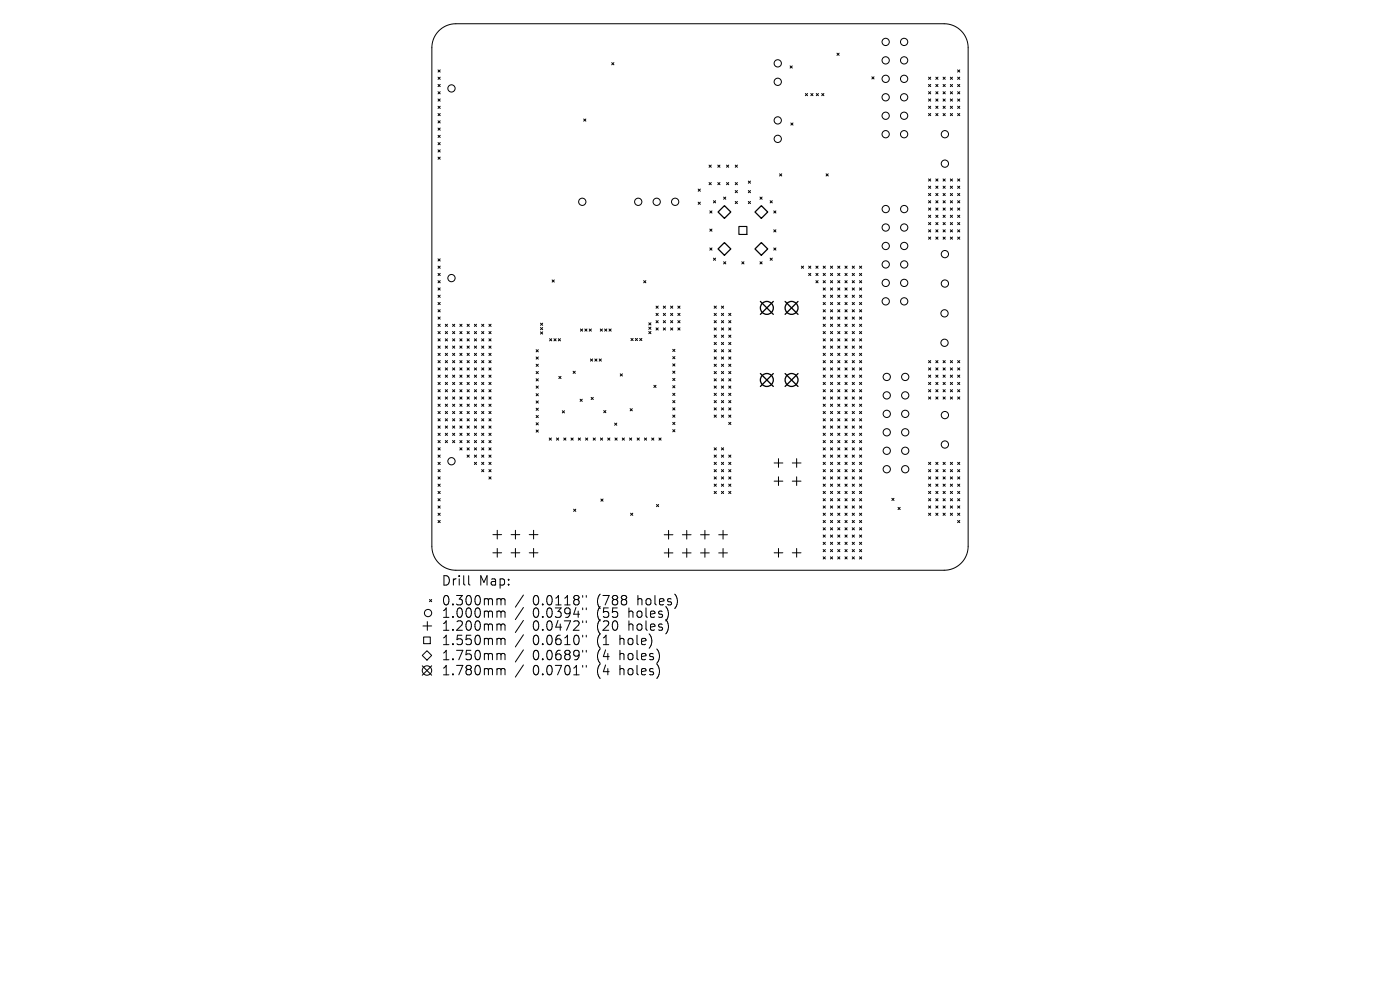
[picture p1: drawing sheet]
<svg xmlns="http://www.w3.org/2000/svg" width="297mm" height="210mm" viewBox="0 0 297 210" stroke-linecap="round" stroke-linejoin="round" font-family="sans-serif">
<defs><g id="words">
<g font-size="2.8">
<text x="93.6" y="124.5">Drill</text>
<text x="101.6" y="124.5">Map:</text>
<text x="93.6" y="128.7">0.300mm</text>
<text x="93.6" y="131.3">1.000mm</text>
<text x="113" y="128.7">0.0118&quot;</text>
<text x="113" y="131.3">0.0394&quot;</text>
<text x="126.7" y="128.7">(788</text>
<text x="126.7" y="131.3">(55</text>
<text x="133.6" y="131.3">holes)</text>
<text x="135.5" y="128.7">holes)</text>
<text x="93.6" y="134.1">1.200mm</text>
<text x="93.6" y="137.1">1.550mm</text>
<text x="113" y="134.1">0.0472&quot;</text>
<text x="113" y="137.1">0.0610&quot;</text>
<text x="126.7" y="134.1">(20</text>
<text x="126.7" y="137.1">(1</text>
<text x="131.7" y="137.1">hole)</text>
<text x="133.6" y="134.1">holes)</text>
<text x="93.6" y="140.3">1.750mm</text>
<text x="93.6" y="143.5">1.780mm</text>
<text x="113" y="140.3">0.0689&quot;</text>
<text x="113" y="143.5">0.0701&quot;</text>
<text x="126.7" y="140.3">(4</text>
<text x="126.7" y="143.5">(4</text>
<text x="131.7" y="140.3">holes)</text>
<text x="131.7" y="143.5">holes)</text>
</g>
</g></defs>
<g fill="none" stroke="#000" stroke-width=".21">
<path d="M92.9 14.8l.5 .5M92.9 16.4l.5 .4M92.9 17.9l.5 .5M92.9 19.5l.5 .4M93.1 6.5a5.1 5.1 0 0 1 3.6-1.5h103.6a5.1 5.1 0 0 1 5.1 5.1v105.8a5.1 5.1 0 0 1-5.1 5.1h-103.6a5.1 5.1 0 0 1-5.1-5.1v-105.8a5.1 5.1 0 0 1 1.5-3.6zM93.4 14.8l-.5 .5M93.4 16.4l-.5 .4M93.4 17.9l-.5 .5M93.4 19.5l-.5 .4M129.8 13.3l.4 .4M130.2 13.3l-.4 .4M167.6 14l.5 .4"/>
<path d="M168.1 14l-.5 .4M170.9 19.8l.4 .5M171.3 19.8l-.4 .5M172 19.8l.5 .5M172.5 19.8l-.5 .5M173.2 19.8l.4 .5M173.6 19.8l-.4 .5M174.3 19.8l.5 .5M174.8 19.8l-.5 .5M177.6 11.3l.4 .4M178 11.3l-.4 .4M185 16.3l.4 .5"/>
<path d="M185.4 16.3l-.4 .5M197 16.4l.4 .4M197 17.9l.4 .5M197 19.5l.4 .4M197.4 16.4l-.4 .4M197.4 19.5l-.4 .4M197.4 17.9l-.4 .5M198.5 17.9l.5 .5M198.5 19.5l.5 .4M198.5 16.4l.5 .4M199 17.9l-.5 .5M199 19.5l-.5 .4"/>
<path d="M199 16.4l-.5 .4M200.1 19.5l.4 .4M200.1 17.9l.4 .5M200.1 16.4l.4 .4M200.5 16.4l-.4 .4M200.5 17.9l-.4 .5M200.5 19.5l-.4 .4M201.6 17.9l.5 .5M201.6 16.4l.5 .4M201.6 19.5l.5 .4M202.1 16.4l-.5 .4M202.1 17.9l-.5 .5"/>
<path d="M202.1 19.5l-.5 .4M203.2 19.5l.4 .4M203.2 17.9l.4 .5M203.2 14.8l.4 .5M203.2 16.4l.4 .4M203.6 14.8l-.4 .5M203.6 16.4l-.4 .4M203.6 17.9l-.4 .5M203.6 19.5l-.4 .4M92.9 21l.5 .5M92.9 22.5l.5 .5M92.9 24.1l.5 .4"/>
<path d="M92.9 25.6l.5 .5M92.9 27.2l.5 .4M92.9 28.7l.5 .5M92.9 30.2l.5 .5M92.9 31.8l.5 .4M92.9 33.3l.5 .5M93.4 21l-.5 .5M93.4 22.5l-.5 .5M93.4 24.1l-.5 .4M93.4 25.6l-.5 .5M93.4 27.2l-.5 .4M93.4 28.7l-.5 .5"/>
<path d="M93.4 30.2l-.5 .5M93.4 31.8l-.5 .4M93.4 33.3l-.5 .5M123.8 25.2l.5 .5M124.3 25.2l-.5 .5M150.4 35l.5 .5M150.4 38.7l.5 .5M150.9 35l-.5 .5M150.9 38.7l-.5 .5M152.3 35l.4 .5M152.3 38.7l.4 .5M152.7 38.7l-.4 .5"/>
<path d="M152.7 35l-.4 .5M154.1 38.7l.5 .5M154.1 35l.5 .5M154.6 35l-.5 .5M154.6 38.7l-.5 .5M156 38.7l.4 .5M156 35l.4 .5M156.4 35l-.4 .5M156.4 38.7l-.4 .5M158.8 38.4l.4 .5M159.2 38.4l-.4 .5M165.4 36.9l.4 .4"/>
<path d="M165.8 36.9l-.4 .4M167.8 26.1l.4 .4M168.2 26.1l-.4 .4M175.2 36.9l.5 .4M175.7 36.9l-.5 .4M197 21l.4 .5M197 22.5l.4 .5M197 24.1l.4 .4M197 38l.4 .4M197 39.5l.4 .5M197.4 21l-.4 .5M197.4 22.5l-.4 .5"/>
<path d="M197.4 24.1l-.4 .4M197.4 38l-.4 .4M197.4 39.5l-.4 .5M198.5 21l.5 .5M198.5 22.5l.5 .5M198.5 24.1l.5 .4M198.5 39.5l.5 .5M198.5 38l.5 .4M199 21l-.5 .5M199 22.5l-.5 .5M199 24.1l-.5 .4M199 38l-.5 .4"/>
<path d="M199 39.5l-.5 .5M200.1 21l.4 .5M200.1 22.5l.4 .5M200.1 24.1l.4 .4M200.1 39.5l.4 .5M200.1 38l.4 .4M200.5 21l-.4 .5M200.5 22.5l-.4 .5M200.5 24.1l-.4 .4M200.5 38l-.4 .4M200.5 39.5l-.4 .5M201.6 21l.5 .5"/>
<path d="M201.6 22.5l.5 .5M201.6 24.1l.5 .4M201.6 39.5l.5 .5M201.6 38l.5 .4M202.1 21l-.5 .5M202.1 22.5l-.5 .5M202.1 39.5l-.5 .5M202.1 38l-.5 .4M202.1 24.1l-.5 .4M203.2 22.5l.4 .5M203.2 24.1l.4 .4M203.2 21l.4 .5"/>
<path d="M203.2 39.5l.4 .5M203.2 38l.4 .4M203.6 21l-.4 .5M203.6 24.1l-.4 .4M203.6 38l-.4 .4M203.6 39.5l-.4 .5M203.6 22.5l-.4 .5M92.9 54.9l.5 .5M92.9 56.5l.5 .4M92.9 58l.5 .5M92.9 59.5l.5 .5M93.4 54.9l-.5 .5"/>
<path d="M93.4 56.5l-.5 .4M93.4 58l-.5 .5M93.4 59.5l-.5 .5M117.1 59.4l.5 .4M117.6 59.4l-.5 .4M136.6 59.5l.4 .5M137 59.5l-.4 .5M148.1 40.1l.5 .5M148.1 42.9l.5 .4M148.6 42.9l-.5 .4M148.6 40.1l-.5 .5M150.6 44.7l.4 .5"/>
<path d="M150.6 48.6l.4 .5M150.6 52.6l.4 .5M151 44.7l-.4 .5M151 48.6l-.4 .5M151 52.6l-.4 .5M151.4 42.6l.4 .4M151.4 54.8l.4 .4M151.8 54.8l-.4 .4M151.8 42.6l-.4 .4M153.5 41.8l.5 .5M153.5 55.5l.5 .5M154 41.8l-.5 .5"/>
<path d="M154 55.5l-.5 .5M156 40.4l.4 .5M156 42.7l.4 .5M156.4 40.4l-.4 .5M156.4 42.7l-.4 .5M157.4 55.5l.4 .5M157.8 55.5l-.4 .5M158.8 40.4l.4 .5M158.8 42.7l.4 .5M159.2 40.4l-.4 .5M159.2 42.7l-.4 .5M161.2 41.8l.5 .5"/>
<path d="M161.2 55.5l.5 .5M161.7 41.8l-.5 .5M161.7 55.5l-.5 .5M163.4 42.6l.4 .4M163.4 54.8l.4 .4M163.8 42.6l-.4 .4M163.8 54.8l-.4 .4M164.1 48.7l.5 .5M164.1 44.7l.5 .5M164.1 52.6l.5 .5M164.6 48.7l-.5 .5M164.6 52.6l-.5 .5"/>
<path d="M164.6 44.7l-.5 .5M170 56.5l.5 .4M170.5 56.5l-.5 .4M171.5 58l.5 .5M171.5 56.5l.5 .4M172 56.5l-.5 .4M172 58l-.5 .5M173.1 59.5l.5 .5M173.1 58l.5 .5M173.1 56.5l.5 .4M173.6 56.5l-.5 .4M173.6 58l-.5 .5"/>
<path d="M173.6 59.5l-.5 .5M174.6 59.5l.5 .5M174.6 58l.5 .5M174.6 56.5l.5 .4M175.1 56.5l-.5 .4M175.1 58l-.5 .5M175.1 59.5l-.5 .5M176.2 59.5l.4 .5M176.2 58l.4 .5M176.2 56.5l.4 .4M176.6 56.5l-.4 .4M176.6 58l-.4 .5"/>
<path d="M176.6 59.5l-.4 .5M177.7 59.5l.5 .5M177.7 58l.5 .5M177.7 56.5l.5 .4M178.2 56.5l-.5 .4M178.2 58l-.5 .5M178.2 59.5l-.5 .5M179.3 59.5l.4 .5M179.3 58l.4 .5M179.3 56.5l.4 .4M179.7 56.5l-.4 .4M179.7 58l-.4 .5"/>
<path d="M179.7 59.5l-.4 .5M180.8 59.5l.5 .5M180.8 58l.5 .5M180.8 56.5l.5 .4M181.3 56.5l-.5 .4M181.3 58l-.5 .5M181.3 59.5l-.5 .5M182.3 59.5l.5 .5M182.3 58l.5 .5M182.3 56.5l.5 .4M182.8 56.5l-.5 .4M182.8 58l-.5 .5"/>
<path d="M182.8 59.5l-.5 .5M197 41l.4 .5M197 42.6l.4 .4M197 44.1l.4 .5M197 45.7l.4 .4M197 47.2l.4 .5M197 48.7l.4 .5M197 50.3l.4 .4M197.4 41l-.4 .5M197.4 44.1l-.4 .5M197.4 47.2l-.4 .5M197.4 42.6l-.4 .4"/>
<path d="M197.4 45.7l-.4 .4M197.4 48.7l-.4 .5M197.4 50.3l-.4 .4M198.5 41l.5 .5M198.5 42.6l.5 .4M198.5 44.1l.5 .5M198.5 45.7l.5 .4M198.5 47.2l.5 .5M198.5 48.7l.5 .5M198.5 50.3l.5 .4M199 42.6l-.5 .4M199 45.7l-.5 .4"/>
<path d="M199 41l-.5 .5M199 44.1l-.5 .5M199 47.2l-.5 .5M199 48.7l-.5 .5M199 50.3l-.5 .4M200.1 41l.4 .5M200.1 42.6l.4 .4M200.1 44.1l.4 .5M200.1 45.7l.4 .4M200.1 48.7l.4 .5M200.1 50.3l.4 .4M200.1 47.2l.4 .5"/>
<path d="M200.5 41l-.4 .5M200.5 44.1l-.4 .5M200.5 42.6l-.4 .4M200.5 45.7l-.4 .4M200.5 47.2l-.4 .5M200.5 48.7l-.4 .5M200.5 50.3l-.4 .4M201.6 42.6l.5 .4M201.6 44.1l.5 .5M201.6 45.7l.5 .4M201.6 47.2l.5 .5M201.6 50.3l.5 .4"/>
<path d="M201.6 41l.5 .5M201.6 48.7l.5 .5M202.1 42.6l-.5 .4M202.1 41l-.5 .5M202.1 44.1l-.5 .5M202.1 45.7l-.5 .4M202.1 47.2l-.5 .5M202.1 48.7l-.5 .5M202.1 50.3l-.5 .4M203.2 44.1l.4 .5M203.2 45.7l.4 .4M203.2 47.2l.4 .5"/>
<path d="M203.2 48.7l.4 .5M203.2 42.6l.4 .4M203.2 41l.4 .5M203.2 50.3l.4 .4M203.6 41l-.4 .5M203.6 42.6l-.4 .4M203.6 44.1l-.4 .5M203.6 45.7l-.4 .4M203.6 47.2l-.4 .5M203.6 48.7l-.4 .5M203.6 50.3l-.4 .4M92.9 61.1l.5 .4"/>
<path d="M92.9 62.6l.5 .5M92.9 64.2l.5 .4M92.9 65.7l.5 .5M92.9 67.2l.5 .5M92.9 68.8l.5 .4M92.9 70.3l.5 .5M92.9 71.9l.5 .4M92.9 73.4l.5 .5M92.9 74.9l.5 .5M92.9 76.5l.5 .5M92.9 78l.5 .5M92.9 79.6l.5 .4"/>
<path d="M93.4 61.1l-.5 .4M93.4 62.6l-.5 .5M93.4 64.2l-.5 .4M93.4 65.7l-.5 .5M93.4 67.2l-.5 .5M93.4 68.8l-.5 .4M93.4 70.3l-.5 .5M93.4 71.9l-.5 .4M93.4 73.4l-.5 .5M93.4 74.9l-.5 .5M93.4 76.5l-.5 .5M93.4 78l-.5 .5"/>
<path d="M93.4 79.6l-.5 .4M94.5 68.8l.4 .4M94.5 70.3l.4 .5M94.5 71.9l.4 .4M94.5 73.4l.4 .5M94.5 74.9l.4 .5M94.5 78l.4 .5M94.5 79.6l.4 .4M94.5 76.5l.4 .5M94.9 68.8l-.4 .4M94.9 70.3l-.4 .5M94.9 71.9l-.4 .4"/>
<path d="M94.9 73.4l-.4 .5M94.9 74.9l-.4 .5M94.9 76.5l-.4 .5M94.9 78l-.4 .5M94.9 79.6l-.4 .4M96 68.8l.5 .4M96 70.3l.5 .5M96 71.9l.5 .4M96 73.4l.5 .5M96 74.9l.5 .5M96 76.5l.5 .5M96 79.6l.5 .4"/>
<path d="M96 78l.5 .5M96.5 68.8l-.5 .4M96.5 70.3l-.5 .5M96.5 71.9l-.5 .4M96.5 73.4l-.5 .5M96.5 74.9l-.5 .5M96.5 76.5l-.5 .5M96.5 78l-.5 .5M96.5 79.6l-.5 .4M97.6 70.3l.4 .5M97.6 71.9l.4 .4M97.6 73.4l.4 .5"/>
<path d="M97.6 74.9l.4 .5M97.6 76.5l.4 .5M97.6 78l.4 .5M97.6 79.6l.4 .4M97.6 68.8l.4 .4M98 68.8l-.4 .4M98 70.3l-.4 .5M98 71.9l-.4 .4M98 73.4l-.4 .5M98 74.9l-.4 .5M98 76.5l-.4 .5M98 78l-.4 .5"/>
<path d="M98 79.6l-.4 .4M99.1 68.8l.5 .4M99.1 71.9l.5 .4M99.1 73.4l.5 .5M99.1 74.9l.5 .5M99.1 76.5l.5 .5M99.1 79.6l.5 .4M99.1 70.3l.5 .5M99.1 78l.5 .5M99.6 68.8l-.5 .4M99.6 70.3l-.5 .5M99.6 71.9l-.5 .4"/>
<path d="M99.6 73.4l-.5 .5M99.6 74.9l-.5 .5M99.6 76.5l-.5 .5M99.6 78l-.5 .5M99.6 79.6l-.5 .4M100.6 70.3l.5 .5M100.6 73.4l.5 .5M100.6 74.9l.5 .5M100.6 76.5l.5 .5M100.6 78l.5 .5M100.6 71.9l.5 .4M100.6 79.6l.5 .4"/>
<path d="M100.6 68.8l.5 .4M101.1 68.8l-.5 .4M101.1 70.3l-.5 .5M101.1 71.9l-.5 .4M101.1 73.4l-.5 .5M101.1 74.9l-.5 .5M101.1 76.5l-.5 .5M101.1 78l-.5 .5M101.1 79.6l-.5 .4M102.2 68.8l.4 .4M102.2 71.9l.4 .4M102.2 74.9l.4 .5"/>
<path d="M102.2 76.5l.4 .5M102.2 78l.4 .5M102.2 79.6l.4 .4M102.2 73.4l.4 .5M102.2 70.3l.4 .5M102.6 68.8l-.4 .4M102.6 70.3l-.4 .5M102.6 71.9l-.4 .4M102.6 73.4l-.4 .5M102.6 74.9l-.4 .5M102.6 76.5l-.4 .5M102.6 78l-.4 .5"/>
<path d="M102.6 79.6l-.4 .4M103.7 68.8l.5 .4M103.7 70.3l.5 .5M103.7 73.4l.5 .5M103.7 76.5l.5 .5M103.7 78l.5 .5M103.7 74.9l.5 .5M103.7 71.9l.5 .4M103.7 79.6l.5 .4M104.2 68.8l-.5 .4M104.2 70.3l-.5 .5M104.2 71.9l-.5 .4"/>
<path d="M104.2 73.4l-.5 .5M104.2 74.9l-.5 .5M104.2 76.5l-.5 .5M104.2 78l-.5 .5M104.2 79.6l-.5 .4M113.7 74.2l.5 .4M113.7 75.7l.5 .5M113.7 77.3l.5 .4M113.7 78.8l.5 .5M114.2 74.2l-.5 .4M114.2 75.7l-.5 .5M114.2 77.3l-.5 .4"/>
<path d="M114.2 78.8l-.5 .5M114.7 68.6l.4 .4M114.7 69.5l.4 .4M114.7 70.4l.4 .5M115.1 68.6l-.4 .4M115.1 69.5l-.4 .4M115.1 70.4l-.4 .5M116.6 71.8l.5 .5M117.1 71.8l-.5 .5M117.5 71.8l.5 .5M118 71.8l-.5 .5M118.4 71.8l.5 .5"/>
<path d="M118.6 79.8l.4 .5M118.9 71.8l-.5 .5M119 79.8l-.4 .5M121.6 78.7l.4 .5M122 78.7l-.4 .5M123.1 69.8l.5 .4M123.6 69.8l-.5 .4M124.1 69.8l.4 .4M124.5 69.8l-.4 .4M125 69.8l.5 .4M125.3 76.1l.4 .5M125.5 69.8l-.5 .4"/>
<path d="M125.7 76.1l-.4 .5M126.2 76.1l.4 .5M126.6 76.1l-.4 .5M127.1 76.1l.5 .5M127.3 69.8l.5 .4M127.6 76.1l-.5 .5M127.8 69.8l-.5 .4M128.3 69.8l.4 .4M128.7 69.8l-.4 .4M129.2 69.8l.5 .4M129.7 69.8l-.5 .4M131.6 79.3l.4 .5"/>
<path d="M132 79.3l-.4 .5M133.9 71.8l.4 .5M134.3 71.8l-.4 .5M134.8 71.8l.4 .5M135.2 71.8l-.4 .5M135.7 71.8l.5 .5M136.2 71.8l-.5 .5M137.6 68.5l.5 .4M137.6 69.4l.5 .5M137.6 70.3l.5 .5M138.1 68.5l-.5 .4M138.1 69.4l-.5 .5"/>
<path d="M138.1 70.3l-.5 .5M139.2 64.9l.4 .5M139.2 66.5l.4 .4M139.2 68l.4 .5M139.2 69.6l.4 .4M139.6 66.5l-.4 .4M139.6 64.9l-.4 .5M139.6 68l-.4 .5M139.6 69.6l-.4 .4M140.7 66.5l.5 .4M140.7 68l.5 .5M140.7 69.6l.5 .4"/>
<path d="M140.7 64.9l.5 .5M141.2 64.9l-.5 .5M141.2 66.5l-.5 .4M141.2 68l-.5 .5M141.2 69.6l-.5 .4M142.3 68l.4 .5M142.3 69.6l.4 .4M142.3 66.5l.4 .4M142.3 64.9l.4 .5M142.7 64.9l-.4 .5M142.7 66.5l-.4 .4M142.7 68l-.4 .5"/>
<path d="M142.7 69.6l-.4 .4M142.7 74.1l.5 .5M142.7 75.6l.5 .5M142.7 77.2l.5 .4M142.7 78.7l.5 .5M143.2 74.1l-.5 .5M143.2 75.6l-.5 .5M143.2 77.2l-.5 .4M143.2 78.7l-.5 .5M143.8 69.6l.5 .4M143.8 66.5l.5 .4M143.8 64.9l.5 .5"/>
<path d="M143.8 68l.5 .5M144.3 64.9l-.5 .5M144.3 66.5l-.5 .4M144.3 68l-.5 .5M144.3 69.6l-.5 .4M151.5 77.3l.5 .4M151.5 78.8l.5 .5M151.5 74.2l.5 .4M151.5 75.7l.5 .5M151.5 64.9l.5 .5M151.5 66.5l.5 .4M151.5 68l.5 .5"/>
<path d="M151.5 69.6l.5 .4M151.5 71.1l.5 .5M151.5 72.6l.5 .5M152 64.9l-.5 .5M152 66.5l-.5 .4M152 68l-.5 .5M152 69.6l-.5 .4M152 71.1l-.5 .5M152 72.6l-.5 .5M152 74.2l-.5 .4M152 75.7l-.5 .5M152 77.3l-.5 .4"/>
<path d="M152 78.8l-.5 .5M153 78.8l.5 .5M153 75.7l.5 .5M153 77.3l.5 .4M153 66.5l.5 .4M153 68l.5 .5M153 69.6l.5 .4M153 72.6l.5 .5M153 74.2l.5 .4M153 64.9l.5 .5M153 71.1l.5 .5M153.5 64.9l-.5 .5"/>
<path d="M153.5 66.5l-.5 .4M153.5 68l-.5 .5M153.5 69.6l-.5 .4M153.5 71.1l-.5 .5M153.5 72.6l-.5 .5M153.5 74.2l-.5 .4M153.5 75.7l-.5 .5M153.5 77.3l-.5 .4M153.5 78.8l-.5 .5M154.6 77.3l.5 .4M154.6 78.8l.5 .5M154.6 68l.5 .5"/>
<path d="M154.6 69.6l.5 .4M154.6 71.1l.5 .5M154.6 74.2l.5 .4M154.6 75.7l.5 .5M154.6 66.5l.5 .4M154.6 72.6l.5 .5M155.1 66.5l-.5 .4M155.1 68l-.5 .5M155.1 69.6l-.5 .4M155.1 71.1l-.5 .5M155.1 72.6l-.5 .5M155.1 74.2l-.5 .4"/>
<path d="M155.1 75.7l-.5 .5M155.1 77.3l-.5 .4M155.1 78.8l-.5 .5M174.6 61.1l.5 .4M174.6 62.6l.5 .5M174.6 64.2l.5 .4M174.6 65.7l.5 .5M174.6 67.2l.5 .5M174.6 68.8l.5 .4M174.6 70.3l.5 .5M174.6 71.9l.5 .4M174.6 73.4l.5 .5"/>
<path d="M174.6 74.9l.5 .5M174.6 76.5l.5 .5M174.6 78l.5 .5M174.6 79.6l.5 .4M175.1 71.9l-.5 .4M175.1 73.4l-.5 .5M175.1 74.9l-.5 .5M175.1 78l-.5 .5M175.1 79.6l-.5 .4M175.1 61.1l-.5 .4M175.1 62.6l-.5 .5M175.1 64.2l-.5 .4"/>
<path d="M175.1 65.7l-.5 .5M175.1 67.2l-.5 .5M175.1 68.8l-.5 .4M175.1 70.3l-.5 .5M175.1 76.5l-.5 .5M176.2 62.6l.4 .5M176.2 61.1l.4 .4M176.2 64.2l.4 .4M176.2 65.7l.4 .5M176.2 67.2l.4 .5M176.2 68.8l.4 .4M176.2 70.3l.4 .5"/>
<path d="M176.2 71.9l.4 .4M176.2 74.9l.4 .5M176.2 76.5l.4 .5M176.2 78l.4 .5M176.2 79.6l.4 .4M176.2 73.4l.4 .5M176.6 70.3l-.4 .5M176.6 71.9l-.4 .4M176.6 73.4l-.4 .5M176.6 76.5l-.4 .5M176.6 79.6l-.4 .4M176.6 78l-.4 .5"/>
<path d="M176.6 61.1l-.4 .4M176.6 62.6l-.4 .5M176.6 64.2l-.4 .4M176.6 65.7l-.4 .5M176.6 67.2l-.4 .5M176.6 68.8l-.4 .4M176.6 74.9l-.4 .5M177.7 62.6l.5 .5M177.7 61.1l.5 .4M177.7 65.7l.5 .5M177.7 67.2l.5 .5M177.7 68.8l.5 .4"/>
<path d="M177.7 70.3l.5 .5M177.7 71.9l.5 .4M177.7 73.4l.5 .5M177.7 76.5l.5 .5M177.7 78l.5 .5M177.7 79.6l.5 .4M177.7 74.9l.5 .5M177.7 64.2l.5 .4M178.2 68.8l-.5 .4M178.2 70.3l-.5 .5M178.2 71.9l-.5 .4M178.2 74.9l-.5 .5"/>
<path d="M178.2 78l-.5 .5M178.2 76.5l-.5 .5M178.2 79.6l-.5 .4M178.2 61.1l-.5 .4M178.2 62.6l-.5 .5M178.2 64.2l-.5 .4M178.2 65.7l-.5 .5M178.2 67.2l-.5 .5M178.2 73.4l-.5 .5M179.3 64.2l.4 .4M179.3 62.6l.4 .5M179.3 61.1l.4 .4"/>
<path d="M179.3 67.2l.4 .5M179.3 68.8l.4 .4M179.3 70.3l.4 .5M179.3 71.9l.4 .4M179.3 73.4l.4 .5M179.3 74.9l.4 .5M179.3 78l.4 .5M179.3 79.6l.4 .4M179.3 76.5l.4 .5M179.3 65.7l.4 .5M179.7 67.2l-.4 .5M179.7 68.8l-.4 .4"/>
<path d="M179.7 70.3l-.4 .5M179.7 73.4l-.4 .5M179.7 76.5l-.4 .5M179.7 74.9l-.4 .5M179.7 78l-.4 .5M179.7 79.6l-.4 .4M179.7 61.1l-.4 .4M179.7 62.6l-.4 .5M179.7 64.2l-.4 .4M179.7 65.7l-.4 .5M179.7 71.9l-.4 .4M180.8 65.7l.5 .5"/>
<path d="M180.8 64.2l.5 .4M180.8 62.6l.5 .5M180.8 68.8l.5 .4M180.8 70.3l.5 .5M180.8 71.9l.5 .4M180.8 73.4l.5 .5M180.8 76.5l.5 .5M180.8 79.6l.5 .4M180.8 61.1l.5 .4M180.8 78l.5 .5M180.8 67.2l.5 .5M180.8 74.9l.5 .5"/>
<path d="M181.3 65.7l-.5 .5M181.3 67.2l-.5 .5M181.3 68.8l-.5 .4M181.3 71.9l-.5 .4M181.3 74.9l-.5 .5M181.3 73.4l-.5 .5M181.3 76.5l-.5 .5M181.3 78l-.5 .5M181.3 61.1l-.5 .4M181.3 62.6l-.5 .5M181.3 64.2l-.5 .4M181.3 70.3l-.5 .5"/>
<path d="M181.3 79.6l-.5 .4M182.3 65.7l.5 .5M182.3 67.2l.5 .5M182.3 64.2l.5 .4M182.3 70.3l.5 .5M182.3 71.9l.5 .4M182.3 73.4l.5 .5M182.3 74.9l.5 .5M182.3 78l.5 .5M182.3 62.6l.5 .5M182.3 79.6l.5 .4M182.3 61.1l.5 .4"/>
<path d="M182.3 68.8l.5 .4M182.3 76.5l.5 .5M182.8 64.2l-.5 .4M182.8 65.7l-.5 .5M182.8 67.2l-.5 .5M182.8 70.3l-.5 .5M182.8 73.4l-.5 .5M182.8 71.9l-.5 .4M182.8 74.9l-.5 .5M182.8 76.5l-.5 .5M182.8 61.1l-.5 .4M182.8 62.6l-.5 .5"/>
<path d="M182.8 68.8l-.5 .4M182.8 78l-.5 .5M182.8 79.6l-.5 .4M197 79.6l.4 .4M197 76.5l.4 .5M197 78l.4 .5M197.4 76.5l-.4 .5M197.4 78l-.4 .5M197.4 79.6l-.4 .4M198.5 78l.5 .5M198.5 79.6l.5 .4M198.5 76.5l.5 .5"/>
<path d="M199 76.5l-.5 .5M199 78l-.5 .5M199 79.6l-.5 .4M200.1 79.6l.4 .4M200.1 78l.4 .5M200.1 76.5l.4 .5M200.5 76.5l-.4 .5M200.5 78l-.4 .5M200.5 79.6l-.4 .4M201.6 79.6l.5 .4M201.6 78l.5 .5M201.6 76.5l.5 .5"/>
<path d="M202.1 76.5l-.5 .5M202.1 78l-.5 .5M202.1 79.6l-.5 .4M203.2 79.6l.4 .4M203.2 78l.4 .5M203.2 76.5l.4 .5M203.6 76.5l-.4 .5M203.6 78l-.4 .5M203.6 79.6l-.4 .4M92.9 81.1l.5 .5M92.9 82.7l.5 .4M92.9 84.2l.5 .5"/>
<path d="M92.9 85.7l.5 .5M92.9 87.3l.5 .4M92.9 88.8l.5 .5M92.9 90.4l.5 .4M92.9 91.9l.5 .5M92.9 93.4l.5 .5M92.9 95l.5 .5M92.9 96.5l.5 .5M92.9 98.1l.5 .4M92.9 99.6l.5 .5M93.4 81.1l-.5 .5M93.4 82.7l-.5 .4"/>
<path d="M93.4 84.2l-.5 .5M93.4 85.7l-.5 .5M93.4 87.3l-.5 .4M93.4 88.8l-.5 .5M93.4 90.4l-.5 .4M93.4 91.9l-.5 .5M93.4 93.4l-.5 .5M93.4 95l-.5 .5M93.4 96.5l-.5 .5M93.4 98.1l-.5 .4M93.4 99.6l-.5 .5M94.5 81.1l.4 .5"/>
<path d="M94.5 82.7l.4 .4M94.5 84.2l.4 .5M94.5 85.7l.4 .5M94.5 87.3l.4 .4M94.5 88.8l.4 .5M94.5 90.4l.4 .4M94.5 91.9l.4 .5M94.5 93.4l.4 .5M94.9 81.1l-.4 .5M94.9 82.7l-.4 .4M94.9 84.2l-.4 .5M94.9 85.7l-.4 .5"/>
<path d="M94.9 87.3l-.4 .4M94.9 88.8l-.4 .5M94.9 90.4l-.4 .4M94.9 91.9l-.4 .5M94.9 93.4l-.4 .5M96 81.1l.5 .5M96 82.7l.5 .4M96 84.2l.5 .5M96 85.7l.5 .5M96 87.3l.5 .4M96 88.8l.5 .5M96 90.4l.5 .4"/>
<path d="M96 91.9l.5 .5M96 93.4l.5 .5M96.5 81.1l-.5 .5M96.5 82.7l-.5 .4M96.5 84.2l-.5 .5M96.5 85.7l-.5 .5M96.5 87.3l-.5 .4M96.5 88.8l-.5 .5M96.5 90.4l-.5 .4M96.5 91.9l-.5 .5M96.5 93.4l-.5 .5M97.6 81.1l.4 .5"/>
<path d="M97.6 82.7l.4 .4M97.6 84.2l.4 .5M97.6 85.7l.4 .5M97.6 88.8l.4 .5M97.6 90.4l.4 .4M97.6 91.9l.4 .5M97.6 93.4l.4 .5M97.6 95l.4 .5M97.6 87.3l.4 .4M98 81.1l-.4 .5M98 82.7l-.4 .4M98 84.2l-.4 .5"/>
<path d="M98 85.7l-.4 .5M98 87.3l-.4 .4M98 88.8l-.4 .5M98 90.4l-.4 .4M98 91.9l-.4 .5M98 93.4l-.4 .5M98 95l-.4 .5M99.1 82.7l.5 .4M99.1 84.2l.5 .5M99.1 85.7l.5 .5M99.1 87.3l.5 .4M99.1 90.4l.5 .4"/>
<path d="M99.1 91.9l.5 .5M99.1 93.4l.5 .5M99.1 95l.5 .5M99.1 81.1l.5 .5M99.1 88.8l.5 .5M99.1 96.5l.5 .5M99.6 81.1l-.5 .5M99.6 82.7l-.5 .4M99.6 84.2l-.5 .5M99.6 87.3l-.5 .4M99.6 88.8l-.5 .5M99.6 90.4l-.5 .4"/>
<path d="M99.6 91.9l-.5 .5M99.6 93.4l-.5 .5M99.6 95l-.5 .5M99.6 96.5l-.5 .5M99.6 85.7l-.5 .5M100.6 81.1l.5 .5M100.6 84.2l.5 .5M100.6 85.7l.5 .5M100.6 87.3l.5 .4M100.6 88.8l.5 .5M100.6 91.9l.5 .5M100.6 93.4l.5 .5"/>
<path d="M100.6 95l.5 .5M100.6 96.5l.5 .5M100.6 82.7l.5 .4M100.6 90.4l.5 .4M100.6 98.1l.5 .4M101.1 81.1l-.5 .5M101.1 82.7l-.5 .4M101.1 85.7l-.5 .5M101.1 87.3l-.5 .4M101.1 88.8l-.5 .5M101.1 90.4l-.5 .4M101.1 91.9l-.5 .5"/>
<path d="M101.1 93.4l-.5 .5M101.1 95l-.5 .5M101.1 96.5l-.5 .5M101.1 98.1l-.5 .4M101.1 84.2l-.5 .5M102.2 82.7l.4 .4M102.2 85.7l.4 .5M102.2 87.3l.4 .4M102.2 90.4l.4 .4M102.2 93.4l.4 .5M102.2 95l.4 .5M102.2 96.5l.4 .5"/>
<path d="M102.2 98.1l.4 .4M102.2 84.2l.4 .5M102.2 91.9l.4 .5M102.2 81.1l.4 .5M102.2 99.6l.4 .5M102.2 88.8l.4 .5M102.6 81.1l-.4 .5M102.6 84.2l-.4 .5M102.6 85.7l-.4 .5M102.6 87.3l-.4 .4M102.6 88.8l-.4 .5M102.6 90.4l-.4 .4"/>
<path d="M102.6 91.9l-.4 .5M102.6 93.4l-.4 .5M102.6 95l-.4 .5M102.6 96.5l-.4 .5M102.6 98.1l-.4 .4M102.6 99.6l-.4 .5M102.6 82.7l-.4 .4M103.7 81.1l.5 .5M103.7 84.2l.5 .5M103.7 87.3l.5 .4M103.7 88.8l.5 .5M103.7 91.9l.5 .5"/>
<path d="M103.7 95l.5 .5M103.7 96.5l.5 .5M103.7 99.6l.5 .5M103.7 85.7l.5 .5M103.7 93.4l.5 .5M103.7 82.7l.5 .4M103.7 90.4l.5 .4M103.7 98.1l.5 .4M104.2 82.7l-.5 .4M104.2 84.2l-.5 .5M104.2 85.7l-.5 .5M104.2 87.3l-.5 .4"/>
<path d="M104.2 88.8l-.5 .5M104.2 90.4l-.5 .4M104.2 91.9l-.5 .5M104.2 93.4l-.5 .5M104.2 95l-.5 .5M104.2 96.5l-.5 .5M104.2 98.1l-.5 .4M104.2 99.6l-.5 .5M104.2 81.1l-.5 .5M113.7 80.3l.5 .5M113.7 81.9l.5 .4M113.7 83.5l.5 .5"/>
<path d="M113.7 85l.5 .5M113.7 86.6l.5 .5M113.7 88.1l.5 .5M113.7 89.7l.5 .4M113.7 91.2l.5 .5M114.2 80.3l-.5 .5M114.2 81.9l-.5 .4M114.2 83.5l-.5 .5M114.2 85l-.5 .5M114.2 86.6l-.5 .5M114.2 88.1l-.5 .5M114.2 89.7l-.5 .4"/>
<path d="M114.2 91.2l-.5 .5M116.5 92.9l.5 .5M117 92.9l-.5 .5M118.1 92.9l.4 .5M118.5 92.9l-.4 .5M119.3 87.1l.5 .5M119.6 92.9l.5 .5M119.8 87.1l-.5 .5M120.1 92.9l-.5 .5M121.1 92.9l.5 .5M121.6 92.9l-.5 .5M122.7 92.9l.4 .5"/>
<path d="M123.1 84.7l.4 .4M123.1 92.9l-.4 .5M123.5 84.7l-.4 .4M124.2 92.9l.5 .5M124.7 92.9l-.5 .5M125.4 84.3l.5 .5M125.8 92.9l.5 .5M125.9 84.3l-.5 .5M126.3 92.9l-.5 .5M127.4 92.9l.4 .5M127.8 92.9l-.4 .5M128.1 87.1l.4 .5"/>
<path d="M128.5 87.1l-.4 .5M128.9 92.9l.5 .5M129.4 92.9l-.5 .5M130.4 89.7l.4 .5M130.5 92.9l.4 .5M130.8 89.7l-.4 .5M130.9 92.9l-.4 .5M132 92.9l.5 .5M132.5 92.9l-.5 .5M133.5 92.9l.5 .5M133.7 86.7l.4 .5M134 92.9l-.5 .5"/>
<path d="M134.1 86.7l-.4 .5M135.2 92.9l.4 .5M135.6 92.9l-.4 .5M136.7 92.9l.5 .5M137.2 92.9l-.5 .5M138.2 92.9l.5 .5M138.7 92.9l-.5 .5M138.7 81.7l.5 .5M139.2 81.7l-.5 .5M139.8 92.9l.5 .5M140.3 92.9l-.5 .5M142.7 80.3l.5 .4"/>
<path d="M142.7 81.8l.5 .5M142.7 83.4l.5 .5M142.7 85l.5 .4M142.7 86.5l.5 .5M142.7 88.1l.5 .4M142.7 89.6l.5 .5M142.7 91.1l.5 .5M143.2 80.3l-.5 .4M143.2 81.8l-.5 .5M143.2 83.4l-.5 .5M143.2 85l-.5 .4M143.2 86.5l-.5 .5"/>
<path d="M143.2 88.1l-.5 .4M143.2 89.6l-.5 .5M143.2 91.1l-.5 .5M151.5 98.1l.5 .4M151.5 81.9l.5 .4M151.5 80.3l.5 .5M151.5 83.4l.5 .5M151.5 85l.5 .4M151.5 86.5l.5 .5M151.5 88.1l.5 .4M151.5 95l.5 .5M151.5 96.5l.5 .5"/>
<path d="M151.5 99.6l.5 .5M152 80.3l-.5 .5M152 81.9l-.5 .4M152 83.4l-.5 .5M152 85l-.5 .4M152 86.5l-.5 .5M152 88.1l-.5 .4M152 95l-.5 .5M152 96.5l-.5 .5M152 98.1l-.5 .4M152 99.6l-.5 .5M153 99.6l.5 .5"/>
<path d="M153 80.3l.5 .5M153 83.4l.5 .5M153 81.9l.5 .4M153 85l.5 .4M153 86.5l.5 .5M153 88.1l.5 .4M153 96.5l.5 .5M153 98.1l.5 .4M153 95l.5 .5M153.5 80.3l-.5 .5M153.5 81.9l-.5 .4M153.5 83.4l-.5 .5"/>
<path d="M153.5 85l-.5 .4M153.5 86.5l-.5 .5M153.5 95l-.5 .5M153.5 96.5l-.5 .5M153.5 98.1l-.5 .4M153.5 99.6l-.5 .5M153.5 88.1l-.5 .4M154.6 81.9l.5 .4M154.6 85l.5 .4M154.6 83.4l.5 .5M154.6 86.5l.5 .5M154.6 88.1l.5 .4"/>
<path d="M154.6 89.6l.5 .5M154.6 98.1l.5 .4M154.6 99.6l.5 .5M154.6 96.5l.5 .5M154.6 80.3l.5 .5M155.1 88.1l-.5 .4M155.1 80.3l-.5 .5M155.1 81.9l-.5 .4M155.1 83.4l-.5 .5M155.1 85l-.5 .4M155.1 96.5l-.5 .5M155.1 98.1l-.5 .4"/>
<path d="M155.1 86.5l-.5 .5M155.1 99.6l-.5 .5M155.1 89.6l-.5 .5M164.2 98.2h1.9M165.2 97.3v1.8M168.1 98.2h1.8M169 97.3v1.8M174.6 81.1l.5 .5M174.6 82.7l.5 .4M174.6 84.2l.5 .5M174.6 85.7l.5 .5M174.6 87.3l.5 .4"/>
<path d="M174.6 88.8l.5 .5M174.6 90.4l.5 .4M174.6 91.9l.5 .5M174.6 93.4l.5 .5M174.6 95l.5 .5M174.6 96.5l.5 .5M174.6 98.1l.5 .4M174.6 99.6l.5 .5M175.1 81.1l-.5 .5M175.1 82.7l-.5 .4M175.1 84.2l-.5 .5M175.1 85.7l-.5 .5"/>
<path d="M175.1 87.3l-.5 .4M175.1 88.8l-.5 .5M175.1 90.4l-.5 .4M175.1 91.9l-.5 .5M175.1 93.4l-.5 .5M175.1 95l-.5 .5M175.1 96.5l-.5 .5M175.1 98.1l-.5 .4M175.1 99.6l-.5 .5M176.2 81.1l.4 .5M176.2 82.7l.4 .4M176.2 84.2l.4 .5"/>
<path d="M176.2 85.7l.4 .5M176.2 87.3l.4 .4M176.2 88.8l.4 .5M176.2 90.4l.4 .4M176.2 93.4l.4 .5M176.2 95l.4 .5M176.2 96.5l.4 .5M176.2 98.1l.4 .4M176.2 99.6l.4 .5M176.2 91.9l.4 .5M176.6 81.1l-.4 .5M176.6 82.7l-.4 .4"/>
<path d="M176.6 84.2l-.4 .5M176.6 85.7l-.4 .5M176.6 87.3l-.4 .4M176.6 88.8l-.4 .5M176.6 90.4l-.4 .4M176.6 91.9l-.4 .5M176.6 93.4l-.4 .5M176.6 95l-.4 .5M176.6 96.5l-.4 .5M176.6 98.1l-.4 .4M176.6 99.6l-.4 .5M177.7 81.1l.5 .5"/>
<path d="M177.7 84.2l.5 .5M177.7 85.7l.5 .5M177.7 87.3l.5 .4M177.7 88.8l.5 .5M177.7 90.4l.5 .4M177.7 91.9l.5 .5M177.7 95l.5 .5M177.7 96.5l.5 .5M177.7 98.1l.5 .4M177.7 99.6l.5 .5M177.7 93.4l.5 .5M177.7 82.7l.5 .4"/>
<path d="M178.2 81.1l-.5 .5M178.2 82.7l-.5 .4M178.2 84.2l-.5 .5M178.2 85.7l-.5 .5M178.2 87.3l-.5 .4M178.2 88.8l-.5 .5M178.2 90.4l-.5 .4M178.2 91.9l-.5 .5M178.2 93.4l-.5 .5M178.2 95l-.5 .5M178.2 96.5l-.5 .5M178.2 98.1l-.5 .4"/>
<path d="M178.2 99.6l-.5 .5M179.3 81.1l.4 .5M179.3 82.7l.4 .4M179.3 85.7l.4 .5M179.3 87.3l.4 .4M179.3 88.8l.4 .5M179.3 90.4l.4 .4M179.3 91.9l.4 .5M179.3 93.4l.4 .5M179.3 96.5l.4 .5M179.3 98.1l.4 .4M179.3 99.6l.4 .5"/>
<path d="M179.3 95l.4 .5M179.3 84.2l.4 .5M179.7 81.1l-.4 .5M179.7 82.7l-.4 .4M179.7 84.2l-.4 .5M179.7 85.7l-.4 .5M179.7 87.3l-.4 .4M179.7 88.8l-.4 .5M179.7 90.4l-.4 .4M179.7 91.9l-.4 .5M179.7 93.4l-.4 .5M179.7 95l-.4 .5"/>
<path d="M179.7 96.5l-.4 .5M179.7 98.1l-.4 .4M179.7 99.6l-.4 .5M180.8 81.1l.5 .5M180.8 82.7l.5 .4M180.8 84.2l.5 .5M180.8 87.3l.5 .4M180.8 88.8l.5 .5M180.8 90.4l.5 .4M180.8 91.9l.5 .5M180.8 95l.5 .5M180.8 98.1l.5 .4"/>
<path d="M180.8 99.6l.5 .5M180.8 96.5l.5 .5M180.8 85.7l.5 .5M180.8 93.4l.5 .5M181.3 81.1l-.5 .5M181.3 82.7l-.5 .4M181.3 84.2l-.5 .5M181.3 85.7l-.5 .5M181.3 87.3l-.5 .4M181.3 88.8l-.5 .5M181.3 90.4l-.5 .4M181.3 91.9l-.5 .5"/>
<path d="M181.3 93.4l-.5 .5M181.3 95l-.5 .5M181.3 96.5l-.5 .5M181.3 98.1l-.5 .4M181.3 99.6l-.5 .5M182.3 84.2l.5 .5M182.3 81.1l.5 .5M182.3 82.7l.5 .4M182.3 85.7l.5 .5M182.3 88.8l.5 .5M182.3 90.4l.5 .4M182.3 91.9l.5 .5"/>
<path d="M182.3 93.4l.5 .5M182.3 96.5l.5 .5M182.3 99.6l.5 .5M182.3 98.1l.5 .4M182.3 87.3l.5 .4M182.3 95l.5 .5M182.8 81.1l-.5 .5M182.8 84.2l-.5 .5M182.8 85.7l-.5 .5M182.8 87.3l-.5 .4M182.8 88.8l-.5 .5M182.8 90.4l-.5 .4"/>
<path d="M182.8 91.9l-.5 .5M182.8 93.4l-.5 .5M182.8 95l-.5 .5M182.8 96.5l-.5 .5M182.8 98.1l-.5 .4M182.8 99.6l-.5 .5M182.8 82.7l-.5 .4M197 81.1l.4 .5M197 82.7l.4 .4M197 84.2l.4 .5M197 98.1l.4 .4M197 99.6l.4 .5"/>
<path d="M197.4 81.1l-.4 .5M197.4 82.7l-.4 .4M197.4 84.2l-.4 .5M197.4 98.1l-.4 .4M197.4 99.6l-.4 .5M198.5 81.1l.5 .5M198.5 82.7l.5 .4M198.5 84.2l.5 .5M198.5 99.6l.5 .5M198.5 98.1l.5 .4M199 99.6l-.5 .5M199 81.1l-.5 .5"/>
<path d="M199 82.7l-.5 .4M199 98.1l-.5 .4M199 84.2l-.5 .5M200.1 82.7l.4 .4M200.1 98.1l.4 .4M200.1 81.1l.4 .5M200.1 84.2l.4 .5M200.1 99.6l.4 .5M200.5 98.1l-.4 .4M200.5 81.1l-.4 .5M200.5 99.6l-.4 .5M200.5 82.7l-.4 .4"/>
<path d="M200.5 84.2l-.4 .5M201.6 84.2l.5 .5M201.6 99.6l.5 .5M201.6 81.1l.5 .5M201.6 82.7l.5 .4M201.6 98.1l.5 .4M202.1 98.1l-.5 .4M202.1 81.1l-.5 .5M202.1 82.7l-.5 .4M202.1 99.6l-.5 .5M202.1 84.2l-.5 .5M203.2 82.7l.4 .4"/>
<path d="M203.2 84.2l.4 .5M203.2 81.1l.4 .5M203.2 99.6l.4 .5M203.2 98.1l.4 .4M203.6 99.6l-.4 .5M203.6 81.1l-.4 .5M203.6 98.1l-.4 .4M203.6 82.7l-.4 .4M203.6 84.2l-.4 .5M92.9 101.2l.5 .4M92.9 102.7l.5 .5M92.9 104.2l.5 .5"/>
<path d="M92.9 105.8l.5 .4M92.9 107.3l.5 .5M92.9 108.9l.5 .4M92.9 110.4l.5 .5M93.4 101.2l-.5 .4M93.4 102.7l-.5 .5M93.4 104.2l-.5 .5M93.4 105.8l-.5 .4M93.4 107.3l-.5 .5M93.4 108.9l-.5 .4M93.4 110.4l-.5 .5M103.7 101.2l.5 .4"/>
<path d="M104.2 101.2l-.5 .4M104.6 113.4h1.8M104.6 117.3h1.8M105.5 112.5v1.8M105.5 116.3v1.9M108.4 113.4h1.9M108.4 117.3h1.9M109.3 112.5v1.8M109.3 116.3v1.9M112.3 113.4h1.8M112.3 117.3h1.8M113.2 112.5v1.8"/>
<path d="M113.2 116.3v1.9M121.7 108l.5 .5M122.2 108l-.5 .5M127.5 105.9l.4 .4M127.9 105.9l-.4 .4M133.8 108.9l.4 .4M134.2 108.9l-.4 .4M139.3 107l.4 .5M139.7 107l-.4 .5M140.9 117.3h1.9M140.9 113.4h1.9M141.8 112.5v1.9"/>
<path d="M141.8 116.4v1.8M144.8 117.3h1.8M144.8 113.4h1.8M145.7 112.5v1.9M145.7 116.4v1.8M148.6 117.3h1.9M148.6 113.4h1.9M149.5 112.5v1.9M149.5 116.4v1.8M151.5 101.2l.5 .4M151.5 102.7l.5 .5M151.5 104.2l.5 .5"/>
<path d="M152 101.2l-.5 .4M152 102.7l-.5 .5M152 104.2l-.5 .5M152.5 117.3h1.8M152.5 113.4h1.8M153 101.2l.5 .4M153 102.7l.5 .5M153 104.2l.5 .5M153.4 112.5v1.9M153.4 116.4v1.8M153.5 102.7l-.5 .5M153.5 101.2l-.5 .4"/>
<path d="M153.5 104.2l-.5 .5M154.6 101.2l.5 .4M154.6 102.7l.5 .5M154.6 104.2l.5 .5M155.1 101.2l-.5 .4M155.1 102.7l-.5 .5M155.1 104.2l-.5 .5M164.2 117.3h1.9M164.2 102.1h1.9M165.2 101.1v1.9M165.2 116.3v1.9M168.1 117.3h1.8"/>
<path d="M168.1 102.1h1.8M169 101.1v1.9M169 116.3v1.9M174.6 116.6l.5 .4M174.6 101.2l.5 .4M174.6 102.7l.5 .5M174.6 104.2l.5 .5M174.6 105.8l.5 .4M174.6 107.3l.5 .5M174.6 108.9l.5 .4M174.6 110.4l.5 .5M174.6 111.9l.5 .5"/>
<path d="M174.6 113.5l.5 .5M174.6 115l.5 .5M174.6 118.1l.5 .5M175.1 101.2l-.5 .4M175.1 102.7l-.5 .5M175.1 104.2l-.5 .5M175.1 105.8l-.5 .4M175.1 107.3l-.5 .5M175.1 108.9l-.5 .4M175.1 110.4l-.5 .5M175.1 111.9l-.5 .5M175.1 113.5l-.5 .5"/>
<path d="M175.1 115l-.5 .5M175.1 116.6l-.5 .4M175.1 118.1l-.5 .5M176.2 118.1l.4 .5M176.2 101.2l.4 .4M176.2 102.7l.4 .5M176.2 104.2l.4 .5M176.2 105.8l.4 .4M176.2 107.3l.4 .5M176.2 108.9l.4 .4M176.2 111.9l.4 .5M176.2 113.5l.4 .5"/>
<path d="M176.2 115l.4 .5M176.2 116.6l.4 .4M176.2 110.4l.4 .5M176.6 101.2l-.4 .4M176.6 102.7l-.4 .5M176.6 104.2l-.4 .5M176.6 105.8l-.4 .4M176.6 107.3l-.4 .5M176.6 108.9l-.4 .4M176.6 110.4l-.4 .5M176.6 111.9l-.4 .5M176.6 113.5l-.4 .5"/>
<path d="M176.6 115l-.4 .5M176.6 116.6l-.4 .4M176.6 118.1l-.4 .5M177.7 101.2l.5 .4M177.7 102.7l.5 .5M177.7 104.2l.5 .5M177.7 105.8l.5 .4M177.7 107.3l.5 .5M177.7 108.9l.5 .4M177.7 110.4l.5 .5M177.7 113.5l.5 .5M177.7 115l.5 .5"/>
<path d="M177.7 116.6l.5 .4M177.7 118.1l.5 .5M177.7 111.9l.5 .5M178.2 101.2l-.5 .4M178.2 102.7l-.5 .5M178.2 104.2l-.5 .5M178.2 105.8l-.5 .4M178.2 107.3l-.5 .5M178.2 108.9l-.5 .4M178.2 110.4l-.5 .5M178.2 111.9l-.5 .5M178.2 113.5l-.5 .5"/>
<path d="M178.2 115l-.5 .5M178.2 116.6l-.5 .4M178.2 118.1l-.5 .5M179.3 101.2l.4 .4M179.3 104.2l.4 .5M179.3 105.8l.4 .4M179.3 107.3l.4 .5M179.3 108.9l.4 .4M179.3 110.4l.4 .5M179.3 111.9l.4 .5M179.3 115l.4 .5M179.3 116.6l.4 .4"/>
<path d="M179.3 118.1l.4 .5M179.3 113.5l.4 .5M179.3 102.7l.4 .5M179.7 101.2l-.4 .4M179.7 102.7l-.4 .5M179.7 104.2l-.4 .5M179.7 105.8l-.4 .4M179.7 107.3l-.4 .5M179.7 108.9l-.4 .4M179.7 110.4l-.4 .5M179.7 111.9l-.4 .5M179.7 113.5l-.4 .5"/>
<path d="M179.7 115l-.4 .5M179.7 116.6l-.4 .4M179.7 118.1l-.4 .5M180.8 101.2l.5 .4M180.8 102.7l.5 .5M180.8 105.8l.5 .4M180.8 107.3l.5 .5M180.8 108.9l.5 .4M180.8 110.4l.5 .5M180.8 113.5l.5 .5M180.8 116.6l.5 .4M180.8 118.1l.5 .5"/>
<path d="M180.8 115l.5 .5M180.8 104.2l.5 .5M180.8 111.9l.5 .5M181.3 101.2l-.5 .4M181.3 102.7l-.5 .5M181.3 104.2l-.5 .5M181.3 105.8l-.5 .4M181.3 107.3l-.5 .5M181.3 108.9l-.5 .4M181.3 110.4l-.5 .5M181.3 111.9l-.5 .5M181.3 113.5l-.5 .5"/>
<path d="M181.3 115l-.5 .5M181.3 116.6l-.5 .4M181.3 118.1l-.5 .5M182.3 101.2l.5 .4M182.3 104.2l.5 .5M182.3 107.3l.5 .5M182.3 108.9l.5 .4M182.3 110.4l.5 .5M182.3 111.9l.5 .5M182.3 115l.5 .5M182.3 118.1l.5 .5M182.3 116.6l.5 .4"/>
<path d="M182.3 105.8l.5 .4M182.3 113.5l.5 .5M182.3 102.7l.5 .5M182.8 101.2l-.5 .4M182.8 102.7l-.5 .5M182.8 104.2l-.5 .5M182.8 105.8l-.5 .4M182.8 107.3l-.5 .5M182.8 108.9l-.5 .4M182.8 110.4l-.5 .5M182.8 111.9l-.5 .5M182.8 113.5l-.5 .5"/>
<path d="M182.8 115l-.5 .5M182.8 116.6l-.5 .4M182.8 118.1l-.5 .5M189.2 105.7l.5 .5M189.7 105.7l-.5 .5M190.5 107.6l.5 .5M191 107.6l-.5 .5M197 101.2l.4 .4M197 102.7l.4 .5M197 104.2l.4 .5M197 105.8l.4 .4M197 107.3l.4 .5"/>
<path d="M197 108.9l.4 .4M197.4 101.2l-.4 .4M197.4 102.7l-.4 .5M197.4 104.2l-.4 .5M197.4 105.8l-.4 .4M197.4 107.3l-.4 .5M197.4 108.9l-.4 .4M198.5 101.2l.5 .4M198.5 102.7l.5 .5M198.5 104.2l.5 .5M198.5 105.8l.5 .4M198.5 107.3l.5 .5"/>
<path d="M198.5 108.9l.5 .4M199 101.2l-.5 .4M199 102.7l-.5 .5M199 104.2l-.5 .5M199 105.8l-.5 .4M199 107.3l-.5 .5M199 108.9l-.5 .4M200.1 101.2l.4 .4M200.1 102.7l.4 .5M200.1 104.2l.4 .5M200.1 105.8l.4 .4M200.1 107.3l.4 .5"/>
<path d="M200.1 108.9l.4 .4M200.5 102.7l-.4 .5M200.5 104.2l-.4 .5M200.5 105.8l-.4 .4M200.5 107.3l-.4 .5M200.5 101.2l-.4 .4M200.5 108.9l-.4 .4M201.6 102.7l.5 .5M201.6 105.8l.5 .4M201.6 107.3l.5 .5M201.6 108.9l.5 .4M201.6 101.2l.5 .4"/>
<path d="M201.6 104.2l.5 .5M202.1 101.2l-.5 .4M202.1 102.7l-.5 .5M202.1 104.2l-.5 .5M202.1 105.8l-.5 .4M202.1 107.3l-.5 .5M202.1 108.9l-.5 .4M203.2 101.2l.4 .4M203.2 104.2l.4 .5M203.2 107.3l.4 .5M203.2 108.9l.4 .4M203.2 110.4l.4 .5"/>
<path d="M203.2 102.7l.4 .5M203.2 105.8l.4 .4M203.6 101.2l-.4 .4M203.6 102.7l-.4 .5M203.6 104.2l-.4 .5M203.6 105.8l-.4 .4M203.6 107.3l-.4 .5M203.6 108.9l-.4 .4M203.6 110.4l-.4 .5M89.6 139l1-1 1 1-1 1zM89.7 132.8h1.9M89.9 135.1h1.4v1.4h-1.4z"/>
<path d="M90.7 131.9v1.8M91.1 127.2l.5 .4M91.6 127.2l-.5 .4M99.4 122.1v1.7l.3 .3M105.7 127l.5 .1 .1 .2M105.7 129.6l.5 .1 .1 .2M105.7 132.4l.5 .1 .1 .2M105.7 135.4l.5 .1 .1 .2M105.7 138.6l.5 .1 .1 .2M106.3 127.3l.3-.3 .4 .1 .1 1.2M106.3 127.3v1M106.3 129.9v1.1"/>
<path d="M106.3 132.7v1M106.3 135.7v1.1M106.3 138.9v1.1M106.3 129.9l.3-.3 .4 .1 .1 1.3M106.3 132.7l.3-.3 .4 .1 .1 1.2M106.3 135.7l.3-.3 .4 .1 .1 1.3M106.3 138.9l.3-.3 .4 .1 .1 1.3M111 126.2l-1.7 2.6M111 128.9l-1.7 2.5M111 131.6l-1.7 2.6M111 134.7l-1.7 2.5M111 137.9l-1.7 2.5"/>
<path d="M123.6 126.3v.4M123.6 129v.3M123.6 131.7v.4M123.6 134.8v.3M123.6 138v.3M124.4 126.3v.4M124.4 129v.3M124.4 131.7v.4M124.4 134.8v.3M124.4 138v.3M89.6 141.2l2 2M91.6 141.2l-2 2"/>
<path d="M105.7 141.8l.5 .1 .1 .2M106.3 142.1v1.1M106.3 142.1l.3-.3 .4 .1 .1 1.3M111 141.1l-1.7 2.5M123.6 141.2v.3M124.4 141.2v.3"/>
<circle cx="95.8" cy="18.8" r=".77"/>
<circle cx="165" cy="17.4" r=".77"/>
<circle cx="165" cy="13.4" r=".77"/>
<circle cx="187.9" cy="8.9" r=".77"/>
<circle cx="187.9" cy="12.8" r=".77"/>
<circle cx="187.9" cy="16.7" r=".77"/>
<circle cx="191.8" cy="12.8" r=".77"/>
<circle cx="191.8" cy="8.9" r=".77"/>
<circle cx="191.8" cy="16.7" r=".77"/>
<circle cx="165" cy="29.5" r=".77"/>
<circle cx="165" cy="25.5" r=".77"/>
<circle cx="187.9" cy="28.5" r=".77"/>
<circle cx="187.9" cy="24.6" r=".77"/>
<circle cx="187.9" cy="20.6" r=".77"/>
<circle cx="191.8" cy="28.5" r=".77"/>
<circle cx="191.8" cy="24.6" r=".77"/>
<circle cx="191.8" cy="20.6" r=".77"/>
<circle cx="200.5" cy="28.5" r=".77"/>
<circle cx="200.5" cy="34.7" r=".77"/>
<circle cx="95.8" cy="59" r=".77"/>
<circle cx="123.5" cy="42.8" r=".77"/>
<circle cx="135.4" cy="42.8" r=".77"/>
<circle cx="139.3" cy="42.8" r=".77"/>
<circle cx="143.2" cy="42.8" r=".77"/>
<circle cx="187.9" cy="44.3" r=".77"/>
<circle cx="187.9" cy="56.1" r=".77"/>
<circle cx="187.9" cy="52.2" r=".77"/>
<circle cx="187.9" cy="48.3" r=".77"/>
<circle cx="191.8" cy="44.3" r=".77"/>
<circle cx="191.8" cy="56.1" r=".77"/>
<circle cx="191.8" cy="52.2" r=".77"/>
<circle cx="191.8" cy="48.3" r=".77"/>
<circle cx="200.5" cy="53.9" r=".77"/>
<circle cx="187.9" cy="60" r=".77"/>
<circle cx="187.9" cy="63.9" r=".77"/>
<circle cx="188.1" cy="80" r=".77"/>
<circle cx="191.8" cy="60" r=".77"/>
<circle cx="191.8" cy="63.9" r=".77"/>
<circle cx="192" cy="80" r=".77"/>
<circle cx="200.4" cy="72.7" r=".77"/>
<circle cx="200.4" cy="66.5" r=".77"/>
<circle cx="200.5" cy="60.2" r=".77"/>
<circle cx="95.8" cy="97.8" r=".77"/>
<circle cx="188.1" cy="91.7" r=".77"/>
<circle cx="188.1" cy="83.9" r=".77"/>
<circle cx="188.1" cy="87.8" r=".77"/>
<circle cx="188.1" cy="99.5" r=".77"/>
<circle cx="188.1" cy="95.6" r=".77"/>
<circle cx="192" cy="83.9" r=".77"/>
<circle cx="192" cy="91.7" r=".77"/>
<circle cx="192" cy="87.8" r=".77"/>
<circle cx="192" cy="99.5" r=".77"/>
<circle cx="192" cy="95.6" r=".77"/>
<circle cx="200.5" cy="94.3" r=".77"/>
<circle cx="200.5" cy="88.1" r=".77"/>
<circle cx="90.8" cy="130" r=".77"/>
<circle cx="90.6" cy="142.2" r="1"/>
</g>
<path d="M156.8 48h1.6v1.7h-1.6z" fill="none" stroke="#000" stroke-width=".24"/>
<g fill="none" stroke="#000" stroke-width=".27">
<path d="M153.7 43.6l1.3 1.4-1.3 1.3-1.4-1.3zM153.7 51.5l1.3 1.3-1.3 1.4-1.4-1.4zM160.2 45l1.3-1.4 1.4 1.4-1.4 1.3zM160.2 52.8l1.3-1.3 1.4 1.3-1.4 1.4zM161.3 63.9l2.8 2.8M161.3 79.2l2.8 2.8M164.1 63.9l-2.8 2.8M164.1 79.2l-2.8 2.8M166.6 63.9l2.7 2.8M166.6 79.2l2.7 2.8M169.3 63.9l-2.7 2.8M169.3 79.2l-2.7 2.8"/>
<circle cx="162.7" cy="65.3" r="1.37"/>
<circle cx="167.9" cy="65.3" r="1.37"/>
<circle cx="162.7" cy="80.6" r="1.37"/>
<circle cx="167.9" cy="80.6" r="1.37"/>
</g>
<use href="#words"/>
</svg>
